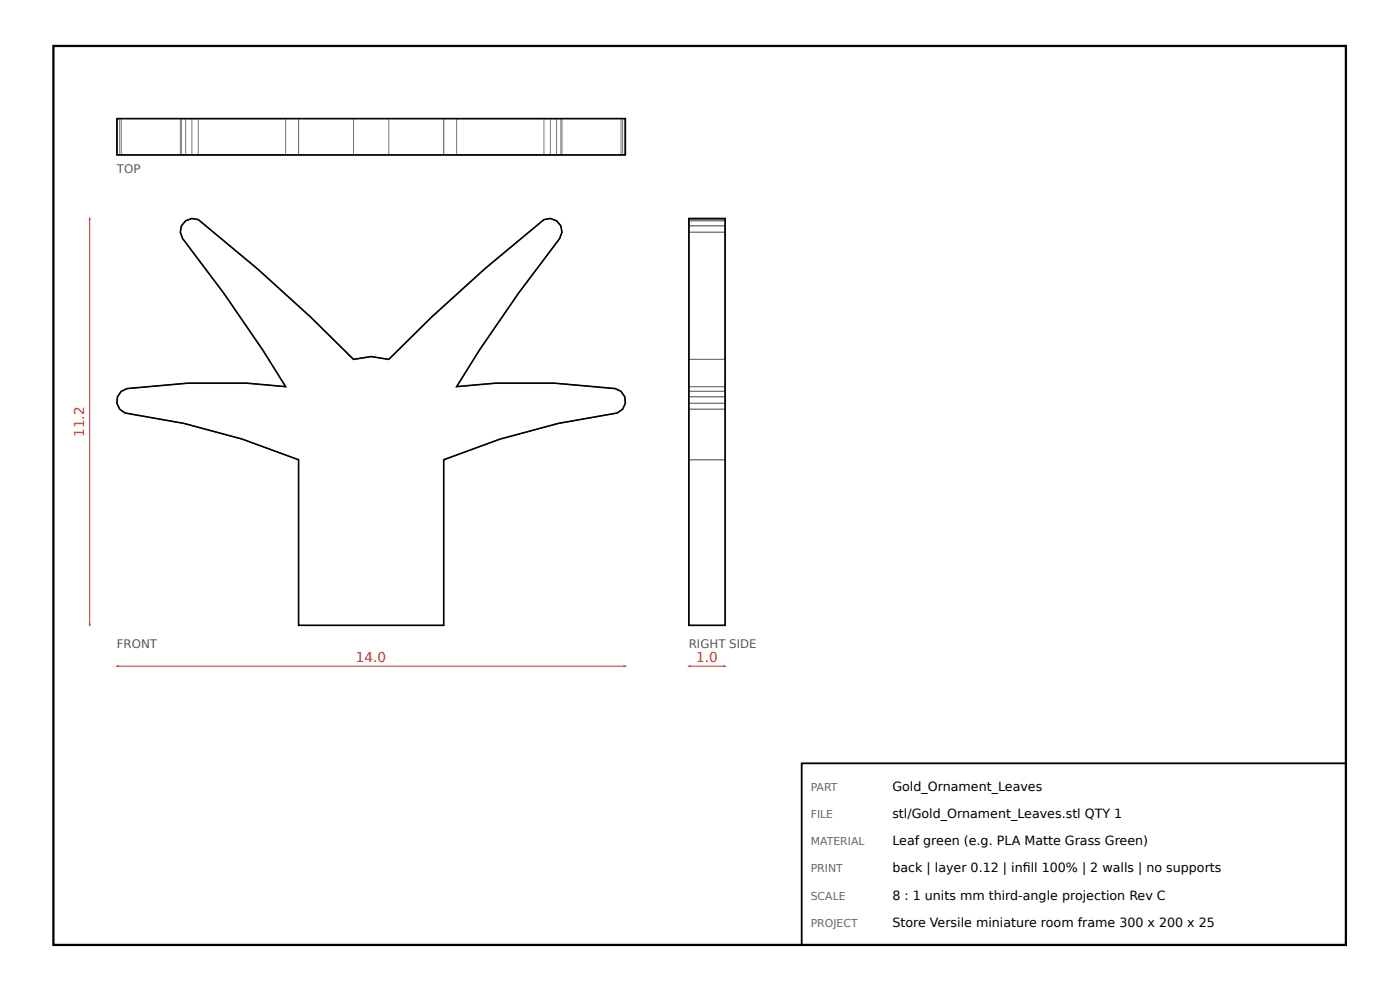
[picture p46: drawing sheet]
<svg xmlns="http://www.w3.org/2000/svg" width="297mm" height="210mm" viewBox="0 0 297 210" stroke-linecap="round" stroke-linejoin="round" font-family="sans-serif">
<defs><g id="words">
<g font-size="2.9" fill="#c0392b">
<text x="17.9" y="92.7" transform="rotate(-90 17.9 92.7)">11.2</text>
<text x="75.5" y="140.3">14.0</text>
<text x="147.7" y="140.3">1.0</text>
</g>
<g font-size="2.7">
<text x="189.3" y="167.6">Gold_Ornament_Leaves</text>
<text x="189.3" y="173.4">stl/Gold_Ornament_Leaves.stl QTY 1</text>
<text x="189.3" y="179.2">Leaf green (e.g. PLA Matte Grass Green)</text>
<text x="189.3" y="184.9">back | layer 0.12 | infll 100% | 2 walls | no supports</text>
<text x="217" y="184.9">i</text>
<text x="189.3" y="190.7">8 : 1 units mm third-angle projection Rev C</text>
<text x="189.3" y="196.5">Store Versile miniature room frame 300 x 200 x 25</text>
</g>
<g font-size="2.5" fill="#555">
<text x="24.8" y="36.7">TOP</text>
<text x="24.8" y="137.4">FRONT</text>
<text x="146.1" y="137.4">RIGHT SIDE</text>
</g>
<g font-size="2.3" fill="#666">
<text x="172" y="167.6">PART</text>
<text x="172" y="173.4">FILE</text>
<text x="172" y="179.2">MATERIAL</text>
<text x="172" y="184.9">PRINT</text>
<text x="172" y="190.7">SCALE</text>
<text x="172" y="196.5">PROJECT</text>
</g>
</g></defs>
<path d="M11.3 9.7h274.2v190.6h-274.2z" fill="none" stroke="#000" stroke-width=".48"/>
<g fill="none" stroke="#777" stroke-width=".21">
<path d="M24.8 25.1h107.9v7.7h-107.9zM24.9 25.1v7.7M25.4 25.1v7.7M25.7 25.1v7.7M38.3 25.1v7.7M38.5 25.1v7.7M39.4 25.1v7.7M40.7 25.1v7.7M42.1 25.1v7.7M60.6 25.1v7.7M63.3 25.1v7.7M75 25.1v7.7"/>
<path d="M82.5 25.1v7.7M94.1 25.1v7.7M96.9 25.1v7.7M115.4 25.1v7.7M116.8 25.1v7.7M118.1 25.1v7.7M119 25.1v7.7M119.2 25.1v7.7M131.7 25.1v7.7M132.1 25.1v7.7M132.5 25.1v7.7M39.4 46.8l1.3-.5 1.4 .3a357.7 357.7 0 0 1 32.9 29.6l3.7-.6 3.8 .6a359.8 359.8 0 0 1 32.9-29.6 2.7 2.7 0 0 1 3.2 .7 2.7 2.7 0 0 1 .1 3.3l-8.7 11.6-8.3 12-4.8 7.8 8.1-.8h12.7l12.8 1.2a2.69 2.69 0 0 1 2.2 2.4 2.69 2.69 0 0 1-1.8 2.8l-12.4 2.2-12.4 3.3-12 4.4v35.1h-30.8v-35.1l-11.9-4.4-12.4-3.3-12.5-2.2a2.69 2.69 0 0 1-1.7-2.8 2.69 2.69 0 0 1 2.2-2.4l12.8-1.2h12.6l8.2 .8-4.8-7.8-8.3-12-8.8-11.6-.4-1.4 .2-1.3z"/>
<path d="M146.1 46.3h7.7v86.3h-7.7zM146.1 47.9h7.7M146.1 46.6h7.7M146.1 49.2h7.7M146.1 46.8h7.7M146.1 76.2h7.7M146.1 85.5h7.7M146.1 86.8h7.7M146.1 84.1h7.7M146.1 83h7.7M146.1 82h7.7M146.1 97.5h7.7"/>
</g>
<path d="M24.8 25.1h107.9v7.7h-107.9zM39.4 46.8l1.3-.5 1.4 .3 10.9 9a266.6 266.6 0 0 1 22 20.6l3.7-.6 3.8 .6a359.8 359.8 0 0 1 32.9-29.6 2.7 2.7 0 0 1 3.2 .7 2.7 2.7 0 0 1 .1 3.3l-8.7 11.6-8.3 12-4.8 7.8a143.9 143.9 0 0 1 20.8-.8l12.8 1.2a2.69 2.69 0 0 1 2.2 2.4 2.69 2.69 0 0 1-1.8 2.8l-12.4 2.2-12.4 3.3-12 4.4v35.1h-30.8v-35.1l-11.9-4.4-12.4-3.3-12.5-2.2a2.69 2.69 0 0 1-1.7-2.8 2.69 2.69 0 0 1 2.2-2.4l12.8-1.2a143.9 143.9 0 0 1 20.8 .8l-4.8-7.8-8.3-12-8.8-11.6a2.95 2.95 0 0 1 .7-3.8zM146.1 46.3h7.7v86.3h-7.7z" fill="none" stroke="#000" stroke-width=".34"/>
<path d="M24.8 141.2h107.9" fill="none" stroke="#c0392b" stroke-width=".21"/>
<g fill="#c0392b">
<path d="M24.4 141.2l.8-.2v.5z"/>
<path d="M132.3 141l.8 .2-.8 .3z"/>
</g>
<path d="M19 46.3v86.3" fill="none" stroke="#c0392b" stroke-width=".21"/>
<g fill="#c0392b">
<path d="M18.8 132.2h.5l-.3 .8z"/>
<path d="M19 45.9l.3 .8h-.5z"/>
</g>
<path d="M146.1 141.2h7.7" fill="none" stroke="#c0392b" stroke-width=".21"/>
<g fill="#c0392b">
<path d="M145.8 141.2l.7-.2v.5z"/>
<path d="M153.5 141l.7 .2-.7 .3z"/>
</g>
<path d="M170.1 161.8h115.4v38.5h-115.4z" fill="none" stroke="#000" stroke-width=".38"/>
<use href="#words"/>
</svg>
